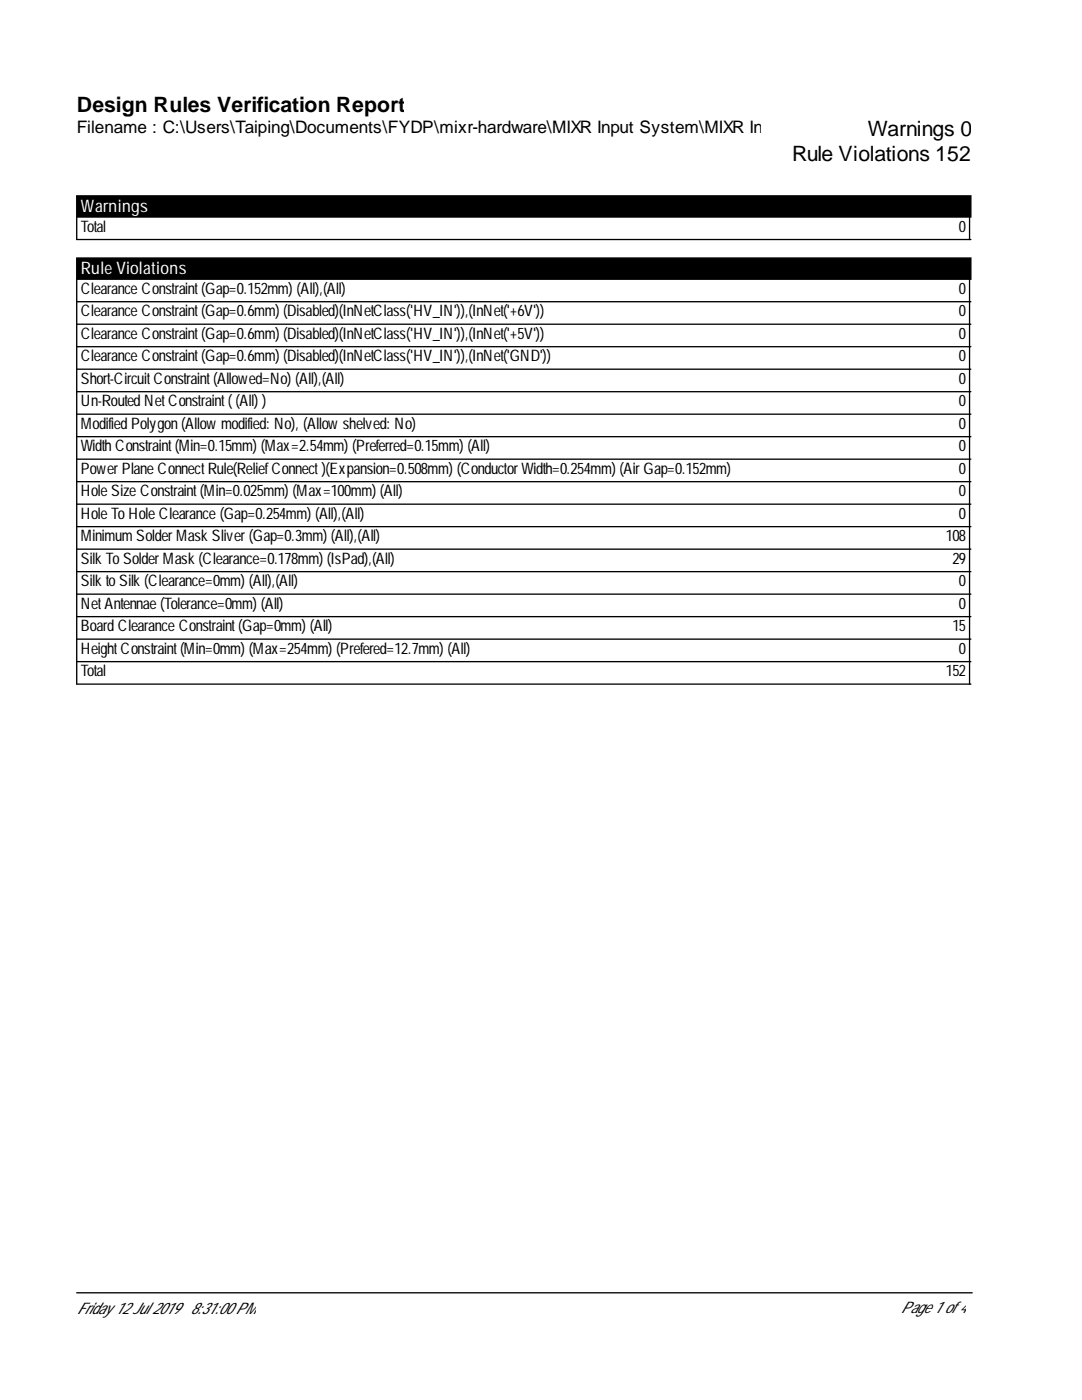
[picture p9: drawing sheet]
<svg xmlns="http://www.w3.org/2000/svg" width="216mm" height="279mm" viewBox="0 0 216 279" stroke-linecap="round" stroke-linejoin="round" font-family="sans-serif">
<defs><g id="words">
<g font-size="4.2">
<text x="15.3" y="22.3">Design Rules Verification Report</text>
<text x="173.1" y="27.1">Warnings 0</text>
<text x="158.1" y="32.1">Rule Violations 152</text>
</g>
<text font-size="3.4" x="15.3" y="26.6">Filename : C:\Users\Taiping\Documents\FYDP\mixr-hardware\MIXR Input System\MIXR In</text>
<g font-size="3.4" fill="#fff">
<text x="16.1" y="42.3">Warnings</text>
<text x="16.1" y="54.7">Rule Violations</text>
</g>
<g font-size="3.2">
<text x="16.1" y="46.2">Total</text>
<text x="191.4" y="46.2">0</text>
<text x="16.1" y="58.6">ClearanceConstraint(Gap=0.152mm) (All),(All)</text>
<text x="191.4" y="58.6">0</text>
<text x="16.1" y="63.1">ClearanceConstraint(Gap=0.6mm) (Disabled)(InNetClass('HV_IN')),(InNet('+6V'))</text>
<text x="191.4" y="63.1">0</text>
<text x="16.1" y="67.6">ClearanceConstraint(Gap=0.6mm) (Disabled)(InNetClass('HV_IN')),(InNet('+5V'))</text>
<text x="191.4" y="67.6">0</text>
<text x="16.1" y="72.1">ClearanceConstraint(Gap=0.6mm) (Disabled)(InNetClass('HV_IN')),(InNet('GND'))</text>
<text x="16.1" y="76.6">Short-CircuitConstraint(Allowed=No) (All),(All)</text>
<text x="191.4" y="72.1">0</text>
<text x="191.4" y="76.6">0</text>
<text x="16.1" y="81.1">Un-RoutedNetConstraint((All) )</text>
<text x="191.4" y="81.1">0</text>
<text x="16.1" y="85.6">ModifiedPolygon(Allowmodified: No), (Allowshelved: No)</text>
<text x="191.4" y="85.6">0</text>
<text x="16.1" y="90.1">WidthConstraint(Min=0.15mm) (Max=2.54mm) (Preferred=0.15mm) (All)</text>
<text x="16.1" y="94.6">PowerPlaneConnectRule(ReliefConnect)(Expansion=0.508mm) (ConductorWidth=0.254mm) (AirGap=0.152mm)</text>
<text x="191.4" y="90.1">0</text>
<text x="191.4" y="94.6">0</text>
<text x="16.1" y="99">HoleSizeConstraint(Min=0.025mm) (Max=100mm) (All)</text>
<text x="191.4" y="99">0</text>
<text x="16.1" y="103.5">HoleToHoleClearance(Gap=0.254mm) (All),(All)</text>
<text x="191.4" y="103.5">0</text>
<text x="16.1" y="108">MinimumSolderMaskSliver(Gap=0.3mm) (All),(All)</text>
<text x="16.1" y="112.5">SilkToSolderMask(Clearance=0.178mm) (IsPad),(All)</text>
<text x="188.7" y="108">108</text>
<text x="190" y="112.5">29</text>
<text x="16.1" y="117">SilktoSilk(Clearance=0mm) (All),(All)</text>
<text x="191.4" y="117">0</text>
<text x="16.1" y="121.5">NetAntennae(Tolerance=0mm) (All)</text>
<text x="16.1" y="126">BoardClearanceConstraint(Gap=0mm) (All)</text>
<text x="190" y="126">15</text>
<text x="191.4" y="121.5">0</text>
<text x="16.1" y="130.5">HeightConstraint(Min=0mm) (Max=254mm) (Prefered=12.7mm) (All)</text>
<text x="191.4" y="130.5">0</text>
<text x="16.1" y="135">Total</text>
<text x="188.7" y="135">152</text>
<text x="15.3" y="262.2">Friday12Jul 2019</text>
<text x="38" y="262.2">8:31:00PM</text>
<text x="179.7" y="262">Page1 of4</text>
</g>
</g></defs>
<path d="M15.3 39.1h178.4v4.2h-178.4zM15.3 51.5h178.4v4.2h-178.4z" fill="#000" stroke="#000" stroke-width=".26"/>
<g fill="none" stroke="#000" stroke-width=".26">
<path d="M15.3 43.3v4.5h178.4M15.3 55.7v80.8h178.4M193.5 43.3v4.5M193.5 55.7v80.8M15.3 60.2h178.4M15.3 64.7h178.4M15.3 69.2h178.4M15.3 73.7h178.4M15.3 78.2h178.4M15.3 82.7h178.4M15.3 87.1h178.4M15.3 91.6h178.4"/>
<path d="M15.3 96.1h178.4M15.3 100.6h178.4M15.3 105.1h178.4M15.3 109.6h178.4M15.3 114.1h178.4M15.3 118.6h178.4M15.3 123.1h178.4M15.3 127.6h178.4M15.3 132h178.4M15.3 258h178.7"/>
</g>
<use href="#words"/>
</svg>
